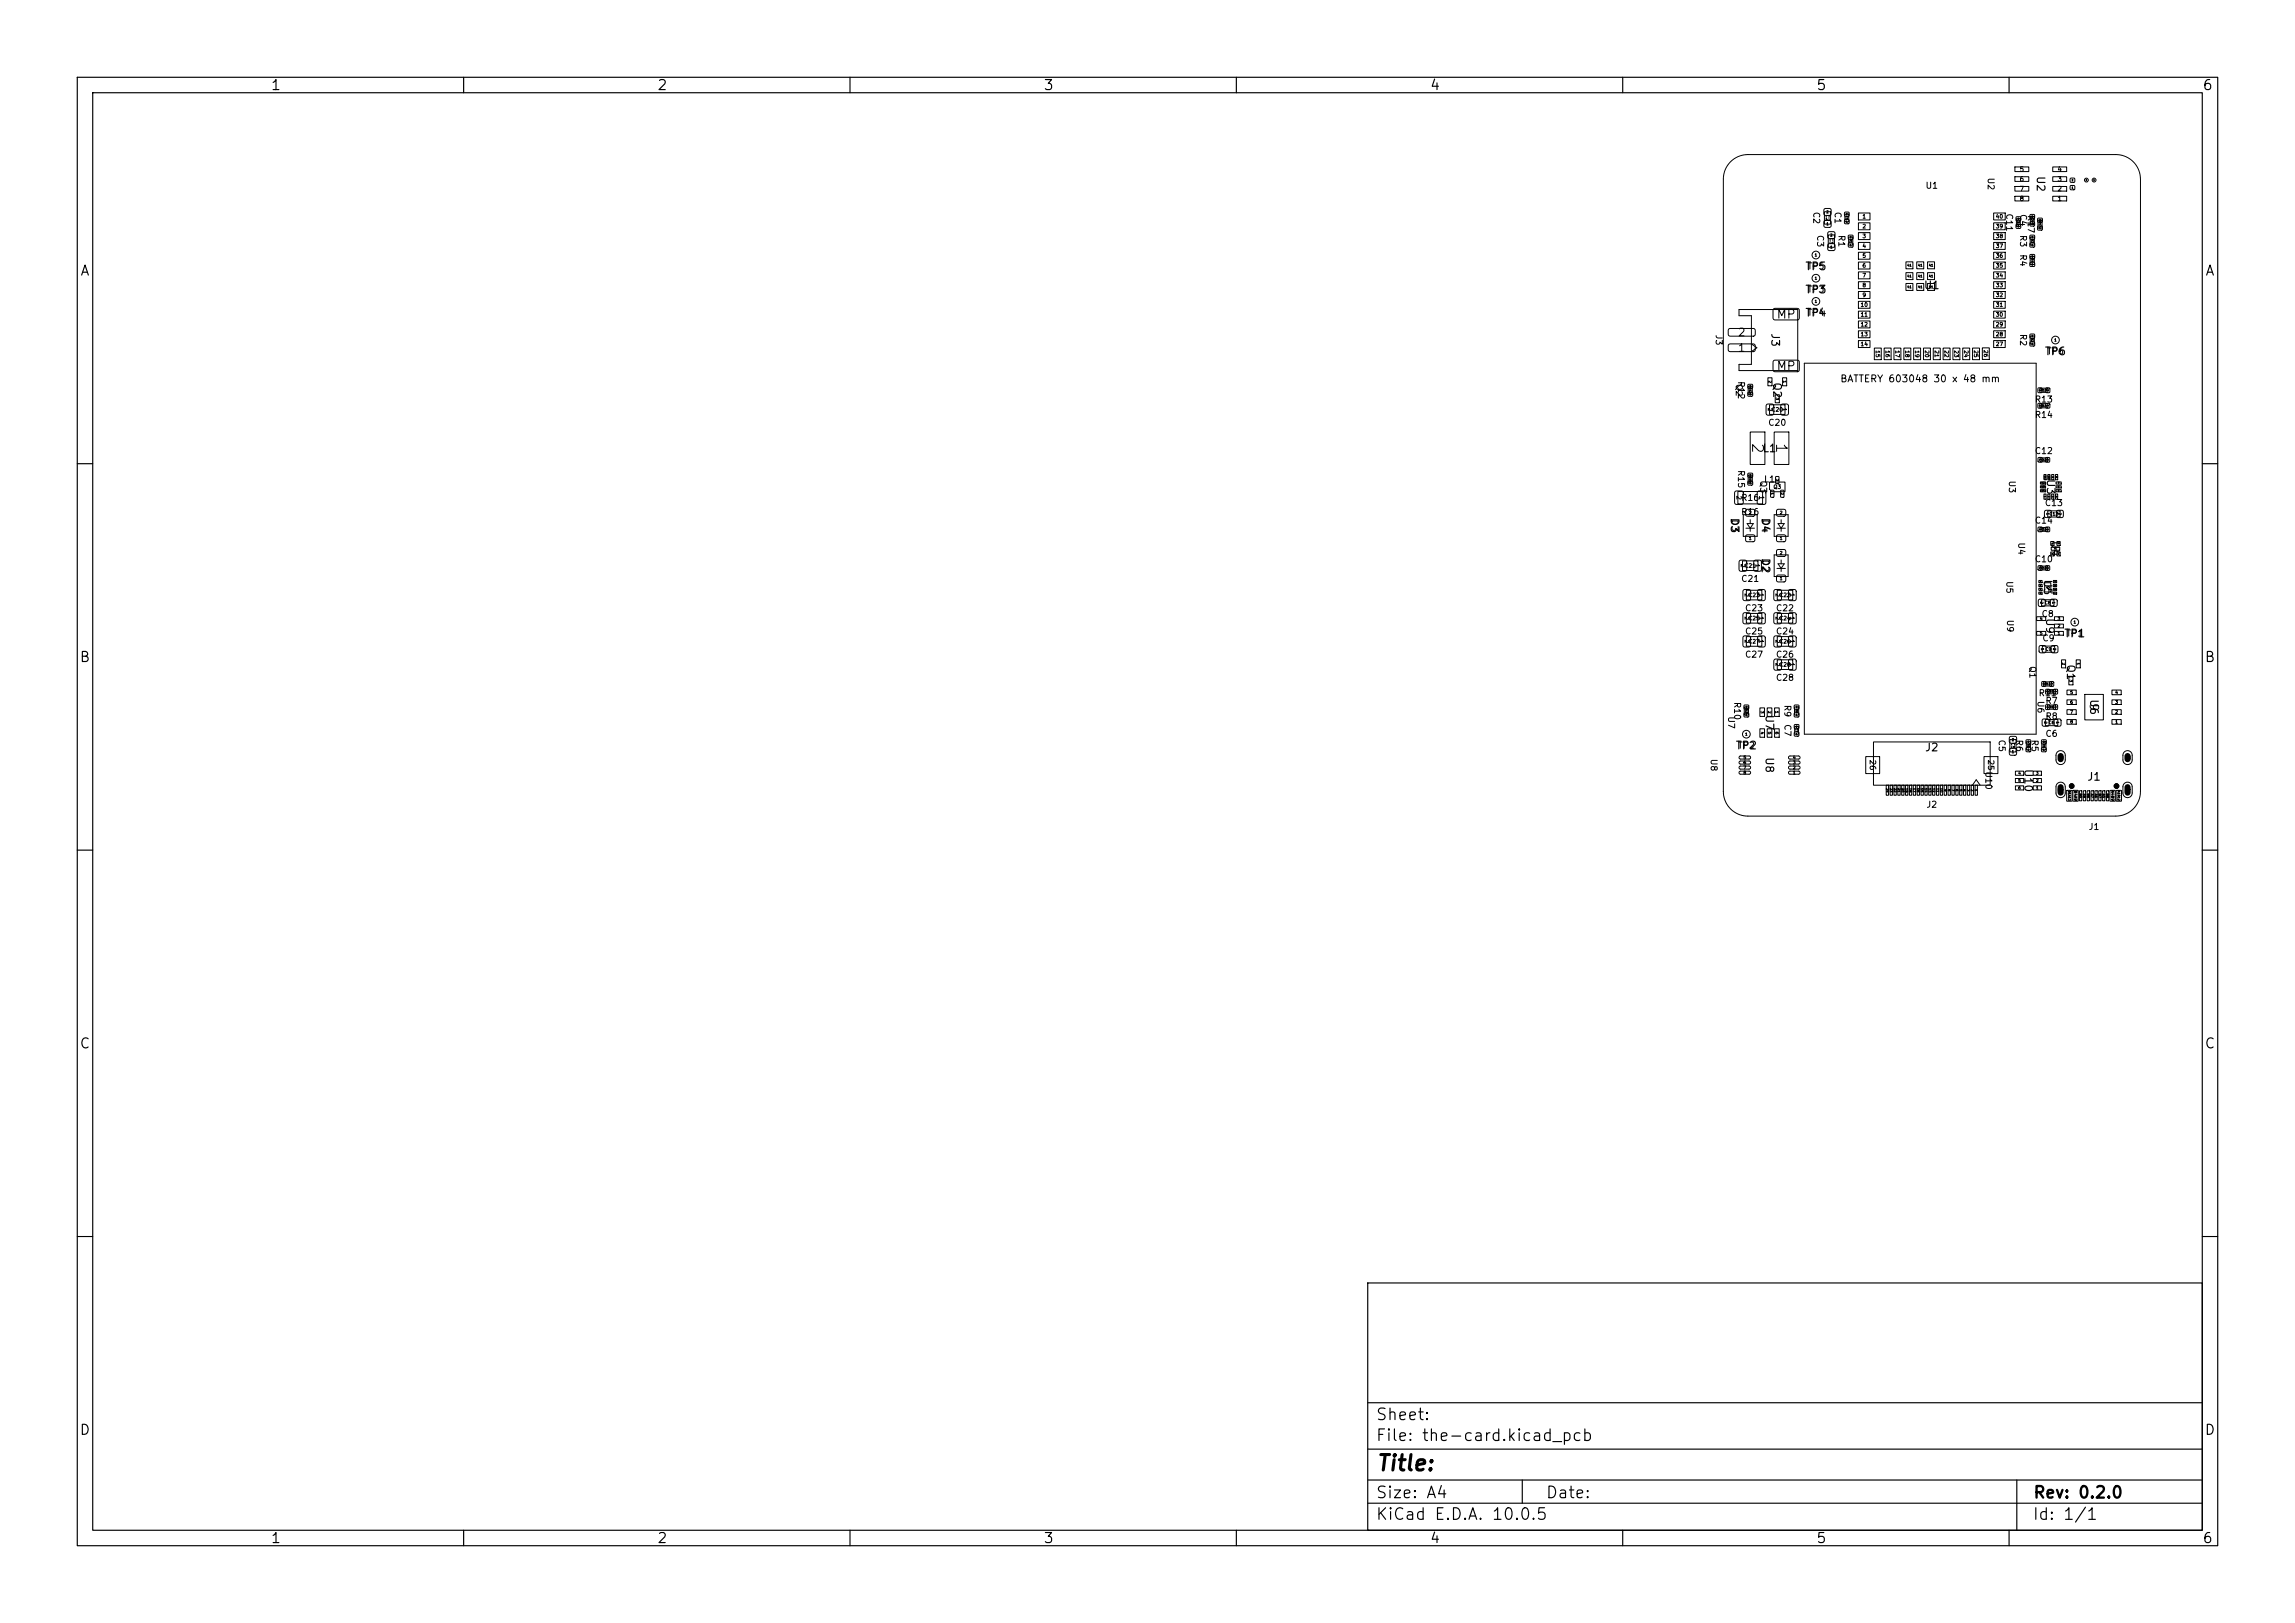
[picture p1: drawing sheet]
<svg xmlns="http://www.w3.org/2000/svg" width="297mm" height="210mm" viewBox="0 0 297 210" stroke-linecap="round" stroke-linejoin="round" font-family="sans-serif">
<defs><g id="words">
<text font-size="2" x="178" y="190.8">Title:</text>
<g font-size="1.5">
<text x="178" y="184.1">Sheet:</text>
<text x="178" y="186.8">File: the-card.kicad_pcb</text>
<text x="178" y="197">KiCad E.D.A. 10.0.5</text>
<text x="178" y="194.2">Size: A4</text>
<text x="200" y="194.2">Date:</text>
<text x="263" y="197">Id: 1/1</text>
<text x="263" y="194.2">Rev: 0.2.0</text>
</g>
<g font-size="1.4">
<text x="226.4" y="57.2" transform="rotate(90 226.4 57.2)">2</text>
<text x="229.5" y="57.2" transform="rotate(90 229.5 57.2)">1</text>
</g>
<g font-size="1.3">
<text x="35" y="12">1</text>
<text x="85" y="12">2</text>
<text x="135" y="12">3</text>
<text x="185" y="12">4</text>
<text x="235" y="12">5</text>
<text x="285" y="12">6</text>
<text x="10.3" y="36">A</text>
<text x="285.3" y="36">A</text>
<text x="10.2" y="86">B</text>
<text x="285.2" y="86">B</text>
<text x="10.2" y="136">C</text>
<text x="285.2" y="136">C</text>
<text x="10.2" y="186">D</text>
<text x="285.2" y="186">D</text>
<text x="35" y="200">1</text>
<text x="85" y="200">2</text>
<text x="135" y="200">3</text>
<text x="185" y="200">4</text>
<text x="235" y="200">5</text>
<text x="285" y="200">6</text>
</g>
<g font-size="1.1">
<text x="229.8" y="41.5">MP</text>
<text x="229.8" y="48.2">MP</text>
<text x="270.2" y="90.9" transform="rotate(90 270.2 90.9)">9</text>
</g>
<g font-size="1">
<text x="263.3" y="22.7" transform="rotate(90 263.3 22.7)">U2</text>
<text x="233.5" y="35.2">TP5</text>
<text x="233.5" y="38.2">TP3</text>
<text x="233.5" y="41.2">TP4</text>
<text x="248.9" y="37.7">U1</text>
<text x="224.8" y="45.8">1</text>
<text x="224.8" y="43.8">2</text>
<text x="229" y="43" transform="rotate(90 229 43)">J3</text>
<text x="264.5" y="46.2">TP6</text>
<text x="229.2" y="49.4" transform="rotate(90 229.2 49.4)">Q2</text>
<text x="228" y="58.8">L1</text>
<text x="264.6" y="61.9" transform="rotate(90 264.6 61.9)">U3</text>
<text x="223.7" y="66.9" transform="rotate(90 223.7 66.9)">D3</text>
<text x="227.7" y="66.9" transform="rotate(90 227.7 66.9)">D4</text>
<text x="265.2" y="69.9" transform="rotate(90 265.2 69.9)">U4</text>
<text x="227.7" y="72.1" transform="rotate(90 227.7 72.1)">D2</text>
<text x="264.2" y="74.9" transform="rotate(90 264.2 74.9)">U5</text>
<text x="264.5" y="79.9" transform="rotate(90 264.5 79.9)">U9</text>
<text x="267" y="82.7">TP1</text>
<text x="267.2" y="85.9" transform="rotate(90 267.2 85.9)">Q1</text>
<text x="228.2" y="92.4" transform="rotate(90 228.2 92.4)">U7</text>
<text x="270.2" y="90.4" transform="rotate(90 270.2 90.4)">U6</text>
<text x="224.5" y="97.2">TP2</text>
<text x="228.2" y="97.9" transform="rotate(90 228.2 97.9)">U8</text>
<text x="249" y="97.5">J2</text>
<text x="261.7" y="99.4" transform="rotate(90 261.7 99.4)">U10</text>
<text x="270" y="101.3">J1</text>
</g>
<text font-size=".9" x="238.1" y="49.7">BATTERY 603048 30 x 48 mm</text>
<g font-size=".8">
<text x="257" y="22.9" transform="rotate(90 257 22.9)">U2</text>
<text x="234.5" y="27.3" transform="rotate(90 234.5 27.3)">C2</text>
<text x="237.2" y="27.3" transform="rotate(90 237.2 27.3)">C1</text>
<text x="249.1" y="24.6">U1</text>
<text x="259.4" y="27.6" transform="rotate(90 259.4 27.6)">C11</text>
<text x="261.2" y="27.6" transform="rotate(90 261.2 27.6)">C4</text>
<text x="262.2" y="27.8" transform="rotate(90 262.2 27.8)">R17</text>
<text x="235" y="30.3" transform="rotate(90 235 30.3)">C3</text>
<text x="237.7" y="30.3" transform="rotate(90 237.7 30.3)">R1</text>
<text x="261.2" y="30.3" transform="rotate(90 261.2 30.3)">R3</text>
<text x="261.2" y="32.8" transform="rotate(90 261.2 32.8)">R4</text>
<text x="221.8" y="43.2" transform="rotate(90 221.8 43.2)">J3</text>
<text x="261.2" y="43.1" transform="rotate(90 261.2 43.1)">R2</text>
<text x="224.4" y="49.6" transform="rotate(90 224.4 49.6)">Q2</text>
<text x="224.7" y="49.3" transform="rotate(90 224.7 49.3)">R12</text>
<text x="263.3" y="52.3">R13</text>
<text x="228.8" y="55.3">C20</text>
<text x="263.3" y="58.9">C12</text>
<text x="263.3" y="54.3">R14</text>
<text x="224.7" y="60.8" transform="rotate(90 224.7 60.8)">R15</text>
<text x="225.3" y="65">R16</text>
<text x="227.6" y="62.1" transform="rotate(90 227.6 62.1)">Q3</text>
<text x="228.2" y="62.6">L1</text>
<text x="259.8" y="62.1" transform="rotate(90 259.8 62.1)">U3</text>
<text x="264.6" y="65.7">C13</text>
<text x="225.3" y="66.8">R16</text>
<text x="261" y="70.1" transform="rotate(90 261 70.1)">U4</text>
<text x="263.3" y="67.9">C14</text>
<text x="225.3" y="75.5">C21</text>
<text x="259.5" y="75.1" transform="rotate(90 259.5 75.1)">U5</text>
<text x="263.3" y="72.9">C10</text>
<text x="225.8" y="79.3">C23</text>
<text x="225.8" y="82.3">C25</text>
<text x="229.8" y="79.3">C22</text>
<text x="229.8" y="82.3">C24</text>
<text x="259.5" y="80.1" transform="rotate(90 259.5 80.1)">U9</text>
<text x="264.1" y="80">C8</text>
<text x="264.2" y="83.2">C9</text>
<text x="225.8" y="85.3">C27</text>
<text x="229.8" y="88.3">C28</text>
<text x="229.8" y="85.3">C26</text>
<text x="262.4" y="86.1" transform="rotate(90 262.4 86.1)">Q1</text>
<text x="223.4" y="92.6" transform="rotate(90 223.4 92.6)">U7</text>
<text x="224.2" y="90.8" transform="rotate(90 224.2 90.8)">R10</text>
<text x="230.7" y="91.1" transform="rotate(90 230.7 91.1)">R9</text>
<text x="230.7" y="93.6" transform="rotate(90 230.7 93.6)">C7</text>
<text x="258.5" y="95.6" transform="rotate(90 258.5 95.6)">C5</text>
<text x="260.7" y="95.6" transform="rotate(90 260.7 95.6)">R6</text>
<text x="262.7" y="95.6" transform="rotate(90 262.7 95.6)">R5</text>
<text x="263.5" y="90.6" transform="rotate(90 263.5 90.6)">U6</text>
<text x="263.8" y="90.3">R11</text>
<text x="264.6" y="93.3">R8</text>
<text x="264.6" y="95.5">C6</text>
<text x="264.6" y="91.3">R7</text>
<text x="221.2" y="98.1" transform="rotate(90 221.2 98.1)">U8</text>
<text x="256.7" y="99.7" transform="rotate(90 256.7 99.7)">U10</text>
<text x="249.2" y="104.7">J2</text>
<text x="270.2" y="107.6">J1</text>
</g>
<g font-size=".7">
<text x="241.8" y="98.2" transform="rotate(90 241.8 98.2)">26</text>
<text x="257.1" y="98.2" transform="rotate(90 257.1 98.2)">25</text>
<text x="266.2" y="101.8" transform="rotate(90 266.2 101.8)">1</text>
<text x="274.8" y="101.8" transform="rotate(90 274.8 101.8)">4</text>
</g>
<g font-size=".6">
<text x="261.3" y="22.4">5</text>
<text x="261.3" y="23.6">6</text>
<text x="266.2" y="23.6">3</text>
<text x="266.2" y="22.4">4</text>
<text x="261.3" y="24.9">7</text>
<text x="261.3" y="26.2">8</text>
<text x="266.2" y="26.2">1</text>
<text x="266.2" y="24.9">2</text>
<text x="224.6" y="64.1" transform="rotate(90 224.6 64.1)">2</text>
<text x="227.5" y="64.1" transform="rotate(90 227.5 64.1)">1</text>
<text x="266.2" y="97.7" transform="rotate(90 266.2 97.7)">2</text>
<text x="274.9" y="97.7" transform="rotate(90 274.9 97.7)">3</text>
</g>
<g font-size=".5">
<text x="241" y="28.4">1</text>
<text x="241" y="29.7">2</text>
<text x="258.2" y="29.7">39</text>
<text x="258.2" y="28.4">40</text>
<text x="241" y="30.9">3</text>
<text x="241" y="32.2">4</text>
<text x="241" y="33.5">5</text>
<text x="241" y="34.7">6</text>
<text x="258.2" y="34.7">35</text>
<text x="258.2" y="33.5">36</text>
<text x="258.2" y="32.2">37</text>
<text x="258.2" y="30.9">38</text>
<text x="240.7" y="39.8">10</text>
<text x="240.7" y="41.1">11</text>
<text x="241" y="36">7</text>
<text x="241" y="37.3">8</text>
<text x="241" y="38.6">9</text>
<text x="258.2" y="41.1">30</text>
<text x="258.2" y="39.8">31</text>
<text x="258.2" y="38.6">32</text>
<text x="258.2" y="37.3">33</text>
<text x="258.2" y="36">34</text>
<text x="240.7" y="42.4">12</text>
<text x="240.7" y="43.6">13</text>
<text x="240.7" y="44.9">14</text>
<text x="242.6" y="45.3" transform="rotate(90 242.6 45.3)">15</text>
<text x="243.9" y="45.3" transform="rotate(90 243.9 45.3)">16</text>
<text x="245.2" y="45.3" transform="rotate(90 245.2 45.3)">17</text>
<text x="246.5" y="45.3" transform="rotate(90 246.5 45.3)">18</text>
<text x="247.7" y="45.3" transform="rotate(90 247.7 45.3)">19</text>
<text x="249" y="45.3" transform="rotate(90 249 45.3)">20</text>
<text x="250.3" y="45.3" transform="rotate(90 250.3 45.3)">21</text>
<text x="251.5" y="45.3" transform="rotate(90 251.5 45.3)">22</text>
<text x="252.8" y="45.3" transform="rotate(90 252.8 45.3)">23</text>
<text x="254.1" y="45.3" transform="rotate(90 254.1 45.3)">24</text>
<text x="255.3" y="45.3" transform="rotate(90 255.3 45.3)">25</text>
<text x="256.6" y="45.2" transform="rotate(90 256.6 45.2)">26</text>
<text x="258.2" y="44.9">27</text>
<text x="258.2" y="43.6">28</text>
<text x="258.2" y="42.4">29</text>
<text x="228.7" y="52.7" transform="rotate(90 228.7 52.7)">2</text>
<text x="229.2" y="53.4">C20</text>
<text x="230.6" y="52.7" transform="rotate(90 230.6 52.7)">1</text>
<text x="229.5" y="63.4">Q3</text>
<text x="225.2" y="72.9" transform="rotate(90 225.2 72.9)">2</text>
<text x="225.7" y="76.7" transform="rotate(90 225.7 76.7)">2</text>
<text x="225.7" y="73.6">C21</text>
<text x="226.2" y="77.4">C23</text>
<text x="227.1" y="72.9" transform="rotate(90 227.1 72.9)">1</text>
<text x="227.6" y="76.7" transform="rotate(90 227.6 76.7)">1</text>
<text x="229.7" y="76.7" transform="rotate(90 229.7 76.7)">2</text>
<text x="230.2" y="77.4">C22</text>
<text x="231.6" y="76.7" transform="rotate(90 231.6 76.7)">1</text>
<text x="225.7" y="79.7" transform="rotate(90 225.7 79.7)">2</text>
<text x="225.7" y="82.7" transform="rotate(90 225.7 82.7)">2</text>
<text x="226.2" y="80.4">C25</text>
<text x="226.2" y="83.4">C27</text>
<text x="227.6" y="79.7" transform="rotate(90 227.6 79.7)">1</text>
<text x="227.6" y="82.7" transform="rotate(90 227.6 82.7)">1</text>
<text x="229.7" y="79.7" transform="rotate(90 229.7 79.7)">2</text>
<text x="229.7" y="82.7" transform="rotate(90 229.7 82.7)">2</text>
<text x="230.2" y="80.4">C24</text>
<text x="230.2" y="83.4">C26</text>
<text x="231.6" y="79.7" transform="rotate(90 231.6 79.7)">1</text>
<text x="231.6" y="82.7" transform="rotate(90 231.6 82.7)">1</text>
<text x="229.7" y="85.7" transform="rotate(90 229.7 85.7)">2</text>
<text x="230.2" y="86.4">C28</text>
<text x="231.6" y="85.7" transform="rotate(90 231.6 85.7)">1</text>
</g>
<g font-size=".4">
<text x="236.2" y="27.8" transform="rotate(90 236.2 27.8)">C2</text>
<text x="236.7" y="30.8" transform="rotate(90 236.7 30.8)">C3</text>
<text x="226.3" y="70">1</text>
<text x="226.3" y="66.7">2</text>
<text x="230.3" y="70">1</text>
<text x="230.3" y="66.7">2</text>
<text x="230.3" y="71.9">2</text>
<text x="265.2" y="66.8">C13</text>
<text x="265.8" y="71.3">5</text>
<text x="230.3" y="75.2">1</text>
<text x="264.7" y="75.8" transform="rotate(90 264.7 75.8)">9</text>
<text x="263.9" y="80.3">4</text>
<text x="263.9" y="82.2">5</text>
<text x="264.6" y="78.3">C8</text>
<text x="266.2" y="82.2">1</text>
<text x="266.2" y="81.3">2</text>
<text x="266.2" y="80.3">3</text>
<text x="264.7" y="84.3">C9</text>
<text x="267.9" y="89.9">5</text>
<text x="273.7" y="89.9">4</text>
<text x="227.8" y="91.9" transform="rotate(90 227.8 91.9)">3</text>
<text x="227.8" y="94.6" transform="rotate(90 227.8 94.6)">4</text>
<text x="228.7" y="91.9" transform="rotate(90 228.7 91.9)">2</text>
<text x="228.7" y="94.6" transform="rotate(90 228.7 94.6)">5</text>
<text x="229.7" y="91.9" transform="rotate(90 229.7 91.9)">1</text>
<text x="229.7" y="94.6" transform="rotate(90 229.7 94.6)">6</text>
<text x="265.1" y="93.8">C6</text>
<text x="267.9" y="91.2">6</text>
<text x="267.9" y="92.4">7</text>
<text x="267.9" y="93.7">8</text>
<text x="273.7" y="93.7">1</text>
<text x="273.7" y="92.4">2</text>
<text x="273.7" y="91.2">3</text>
<text x="225.6" y="98.3">5</text>
<text x="225.6" y="99">6</text>
<text x="225.6" y="99.6">7</text>
<text x="225.6" y="100.3">8</text>
<text x="232" y="100.3">1</text>
<text x="232" y="99.6">2</text>
<text x="232" y="99">3</text>
<text x="232" y="98.3">4</text>
<text x="260.2" y="96.1" transform="rotate(90 260.2 96.1)">C5</text>
<text x="261.1" y="100.3">4</text>
<text x="261.1" y="101.3">5</text>
<text x="263.4" y="101.3">2</text>
<text x="263.4" y="100.3">3</text>
<text x="261.1" y="102.2">6</text>
<text x="263.4" y="102.2">1</text>
</g>
<g font-size=".3">
<text x="236.3" y="29.2">1</text>
<text x="236.3" y="27.7">2</text>
<text x="238.8" y="27.9" transform="rotate(90 238.8 27.9)">C1</text>
<text x="261" y="28.4" transform="rotate(90 261 28.4)">C11</text>
<text x="262.8" y="28.2" transform="rotate(90 262.8 28.2)">C4</text>
<text x="263.8" y="28.6" transform="rotate(90 263.8 28.6)">R17</text>
<text x="234.8" y="33.3">1</text>
<text x="236.8" y="32.2">1</text>
<text x="236.8" y="30.7">2</text>
<text x="239.3" y="30.9" transform="rotate(90 239.3 30.9)">R1</text>
<text x="246.8" y="36">41</text>
<text x="246.8" y="34.6">41</text>
<text x="248.2" y="36">41</text>
<text x="248.2" y="34.6">41</text>
<text x="249.6" y="36">41</text>
<text x="249.6" y="34.6">41</text>
<text x="262.8" y="30.9" transform="rotate(90 262.8 30.9)">R3</text>
<text x="262.8" y="33.4" transform="rotate(90 262.8 33.4)">R4</text>
<text x="234.8" y="36.3">1</text>
<text x="234.8" y="39.3">1</text>
<text x="246.8" y="37.4">41</text>
<text x="248.2" y="37.4">41</text>
<text x="249.6" y="37.4">41</text>
<text x="262.8" y="43.7" transform="rotate(90 262.8 43.7)">R2</text>
<text x="265.8" y="44.3">1</text>
<text x="226.3" y="50.1" transform="rotate(90 226.3 50.1)">R12</text>
<text x="228.8" y="49.2" transform="rotate(90 228.8 49.2)">2</text>
<text x="229.7" y="51.4" transform="rotate(90 229.7 51.4)">3</text>
<text x="230.7" y="49.2" transform="rotate(90 230.7 49.2)">1</text>
<text x="264.1" y="52.7">R14</text>
<text x="264.1" y="50.7">R13</text>
<text x="264.1" y="59.7">C12</text>
<text x="226.3" y="61.6" transform="rotate(90 226.3 61.6)">R15</text>
<text x="229.1" y="63.7" transform="rotate(90 229.1 63.7)">1</text>
<text x="229.8" y="61.9" transform="rotate(90 229.8 61.9)">3</text>
<text x="230.4" y="63.7" transform="rotate(90 230.4 63.7)">2</text>
<text x="264.1" y="68.7">C14</text>
<text x="264.8" y="66.3" transform="rotate(90 264.8 66.3)">1</text>
<text x="266.3" y="66.3" transform="rotate(90 266.3 66.3)">2</text>
<text x="264" y="77.8" transform="rotate(90 264 77.8)">2</text>
<text x="264.1" y="73.7">C10</text>
<text x="265.5" y="77.8" transform="rotate(90 265.5 77.8)">1</text>
<text x="264.1" y="83.8" transform="rotate(90 264.1 83.8)">1</text>
<text x="265.6" y="83.8" transform="rotate(90 265.6 83.8)">2</text>
<text x="268.3" y="80.8">1</text>
<text x="264.6" y="88.7">R11</text>
<text x="265.2" y="89.7">R7</text>
<text x="266.8" y="85.7" transform="rotate(90 266.8 85.7)">2</text>
<text x="267.7" y="87.9" transform="rotate(90 267.7 87.9)">3</text>
<text x="268.7" y="85.7" transform="rotate(90 268.7 85.7)">1</text>
<text x="225.8" y="91.6" transform="rotate(90 225.8 91.6)">R10</text>
<text x="225.8" y="95.3">1</text>
<text x="232.3" y="91.7" transform="rotate(90 232.3 91.7)">R9</text>
<text x="232.3" y="94.2" transform="rotate(90 232.3 94.2)">C7</text>
<text x="260.3" y="96">2</text>
<text x="264.5" y="93.3" transform="rotate(90 264.5 93.3)">2</text>
<text x="265.2" y="91.7">R8</text>
<text x="266" y="93.3" transform="rotate(90 266 93.3)">1</text>
<text x="244" y="101.9" transform="rotate(90 244 101.9)">24</text>
<text x="244.5" y="101.9" transform="rotate(90 244.5 101.9)">23</text>
<text x="245" y="101.9" transform="rotate(90 245 101.9)">22</text>
<text x="245.5" y="101.9" transform="rotate(90 245.5 101.9)">21</text>
<text x="246" y="101.9" transform="rotate(90 246 101.9)">20</text>
<text x="246.5" y="101.9" transform="rotate(90 246.5 101.9)">19</text>
<text x="247" y="101.9" transform="rotate(90 247 101.9)">18</text>
<text x="247.5" y="101.9" transform="rotate(90 247.5 101.9)">17</text>
<text x="248" y="101.9" transform="rotate(90 248 101.9)">16</text>
<text x="248.5" y="101.9" transform="rotate(90 248.5 101.9)">15</text>
<text x="249" y="101.9" transform="rotate(90 249 101.9)">14</text>
<text x="249.5" y="101.9" transform="rotate(90 249.5 101.9)">13</text>
<text x="250" y="101.9" transform="rotate(90 250 101.9)">12</text>
<text x="250.5" y="101.9" transform="rotate(90 250.5 101.9)">11</text>
<text x="251" y="101.9" transform="rotate(90 251 101.9)">10</text>
<text x="260.3" y="97.5">1</text>
<text x="262.3" y="96.2" transform="rotate(90 262.3 96.2)">R6</text>
<text x="264.3" y="96.2" transform="rotate(90 264.3 96.2)">R5</text>
<text x="251.5" y="102.1" transform="rotate(90 251.5 102.1)">9</text>
<text x="252" y="102.1" transform="rotate(90 252 102.1)">8</text>
<text x="252.5" y="102.1" transform="rotate(90 252.5 102.1)">7</text>
<text x="253" y="102.1" transform="rotate(90 253 102.1)">6</text>
<text x="253.5" y="102.1" transform="rotate(90 253.5 102.1)">5</text>
<text x="254" y="102.1" transform="rotate(90 254 102.1)">4</text>
<text x="254.5" y="102.1" transform="rotate(90 254.5 102.1)">3</text>
<text x="255" y="102.1" transform="rotate(90 255 102.1)">2</text>
<text x="255.5" y="102.1" transform="rotate(90 255.5 102.1)">1</text>
<text x="267.6" y="102.3" transform="rotate(90 267.6 102.3)">B1A12</text>
<text x="268.3" y="102.3" transform="rotate(90 268.3 102.3)">B4A9</text>
<text x="269" y="102.6" transform="rotate(90 269 102.6)">B5</text>
<text x="269.5" y="102.7" transform="rotate(90 269.5 102.7)">A8</text>
<text x="270" y="102.6" transform="rotate(90 270 102.6)">B6</text>
<text x="270.5" y="102.7" transform="rotate(90 270.5 102.7)">A7</text>
<text x="271" y="102.7" transform="rotate(90 271 102.7)">A6</text>
<text x="271.5" y="102.6" transform="rotate(90 271.5 102.6)">B7</text>
<text x="272" y="102.7" transform="rotate(90 272 102.7)">A5</text>
<text x="272.5" y="102.6" transform="rotate(90 272.5 102.6)">B8</text>
<text x="273.1" y="102.3" transform="rotate(90 273.1 102.3)">A4B9</text>
<text x="274" y="102.3" transform="rotate(90 274 102.3)">A1B12</text>
</g>
<g font-size=".2">
<text x="268.1" y="23.5">2</text>
<text x="238.9" y="28.8">1</text>
<text x="238.9" y="27.9">2</text>
<text x="261.1" y="29.4">1</text>
<text x="261.1" y="28.5">2</text>
<text x="262.9" y="29.1">1</text>
<text x="262.9" y="28.2">2</text>
<text x="263.9" y="29.7">1</text>
<text x="263.9" y="28.7">2</text>
<text x="268.1" y="24.4">1</text>
<text x="239.4" y="31.9">1</text>
<text x="239.4" y="30.9">2</text>
<text x="262.9" y="31.9">1</text>
<text x="262.9" y="30.9">2</text>
<text x="262.9" y="34.4">1</text>
<text x="262.9" y="33.4">2</text>
<text x="262.9" y="44.7">1</text>
<text x="262.9" y="43.7">2</text>
<text x="226.4" y="51.2">1</text>
<text x="226.4" y="50.2">2</text>
<text x="263.8" y="50.4" transform="rotate(90 263.8 50.4)">2</text>
<text x="263.8" y="52.4" transform="rotate(90 263.8 52.4)">2</text>
<text x="264.8" y="50.4" transform="rotate(90 264.8 50.4)">1</text>
<text x="264.8" y="52.4" transform="rotate(90 264.8 52.4)">1</text>
<text x="263.9" y="59.4" transform="rotate(90 263.9 59.4)">1</text>
<text x="264.8" y="59.4" transform="rotate(90 264.8 59.4)">2</text>
<text x="226.4" y="62.7">1</text>
<text x="226.4" y="61.7">2</text>
<text x="264.2" y="62.7">12</text>
<text x="264.2" y="63.2">13</text>
<text x="264.2" y="63.7">14</text>
<text x="264.5" y="61.5" transform="rotate(90 264.5 61.5)">11</text>
<text x="264.5" y="64.1" transform="rotate(90 264.5 64.1)">1</text>
<text x="265" y="61.5" transform="rotate(90 265 61.5)">10</text>
<text x="265" y="64.1" transform="rotate(90 265 64.1)">2</text>
<text x="265.5" y="61.6" transform="rotate(90 265.5 61.6)">9</text>
<text x="265.5" y="64.1" transform="rotate(90 265.5 64.1)">3</text>
<text x="266" y="61.6" transform="rotate(90 266 61.6)">8</text>
<text x="266" y="64.1" transform="rotate(90 266 64.1)">4</text>
<text x="266.3" y="63.7">5</text>
<text x="266.3" y="63.2">6</text>
<text x="266.3" y="62.7">7</text>
<text x="263.9" y="68.4" transform="rotate(90 263.9 68.4)">1</text>
<text x="264.8" y="68.4" transform="rotate(90 264.8 68.4)">2</text>
<text x="263.9" y="73.4" transform="rotate(90 263.9 73.4)">1</text>
<text x="264.8" y="73.4" transform="rotate(90 264.8 73.4)">2</text>
<text x="264.3" y="88.4" transform="rotate(90 264.3 88.4)">2</text>
<text x="264.8" y="89.4" transform="rotate(90 264.8 89.4)">2</text>
<text x="265.3" y="88.4" transform="rotate(90 265.3 88.4)">1</text>
<text x="265.8" y="89.4" transform="rotate(90 265.8 89.4)">1</text>
<text x="225.9" y="92.7">1</text>
<text x="225.9" y="91.7">2</text>
<text x="232.4" y="92.7">1</text>
<text x="232.4" y="91.7">2</text>
<text x="232.4" y="95.1">1</text>
<text x="232.4" y="94.2">2</text>
<text x="264.8" y="91.4" transform="rotate(90 264.8 91.4)">2</text>
<text x="265.8" y="91.4" transform="rotate(90 265.8 91.4)">1</text>
<text x="262.4" y="97.2">1</text>
<text x="262.4" y="96.2">2</text>
<text x="264.4" y="97.2">1</text>
<text x="264.4" y="96.2">2</text>
</g>
</g></defs>
<g fill="none" stroke="#000" stroke-width=".15">
<path d="M10 10h277v190h-277zM12 12h273v186h-273zM60 10v2M110 10v2M160 10v2M210 10v2M260 10v2M10 60h2M285 60h2M10 110h2M285 110h2M10 160h2"/>
<path d="M177 166h108v32h-108zM285 160h2M60 198v2M110 198v2M160 198v2M177 194.5h108M177 191.5h108M177 187.5h108M177 181.5h108M197 191.5v3M210 198v2M260 198v2"/>
<path d="M261 191.5v6.5"/>
</g>
<g fill="none" stroke="#000" stroke-width=".13">
<path d="M224 20.9a3.2 3.2 0 0 1 2.2-.9h47.6a3.2 3.2 0 0 1 3.2 3.2v79.2a3.2 3.2 0 0 1-3.2 3.2h-47.6a3.2 3.2 0 0 1-3.2-3.2v-79.2a3.2 3.2 0 0 1 1-2.3zM229.5 40l.2-.1h3l.2 .3-.1 1-.2 .2h-3l-.1-.2zM236.1 28.6l.2-.1 .6 .1 .1 .2-.1 .6h-.1h-.7l-.1-.2zM236.1 27h.2h.6l.1 .2-.1 .6-.1 .1-.7-.1-.1-.2zM236.1 27.4h.8v1.6h-.8zM236.6 31.6l.2-.1 .6 .1 .1 .2-.1 .6h-.1h-.7l-.1-.2zM236.6 30h.2h.6l.1 .2-.1 .6-.1 .1-.7-.1-.1-.2zM236.6 30.4h.8v1.6h-.8zM238.7 28.4h.6v.5h-.6zM238.7 27.5h.6v.5h-.6zM238.8 27.7h.5v1h-.5zM239.2 31.5h.6v.4h-.6z"/>
<path d="M239.2 30.5h.6v.4h-.6zM239.2 30.7h.6v1h-.6zM240.5 27.6h1.5v.9h-1.5zM240.5 28.8h1.5v.9h-1.5zM240.5 30.1h1.5v.9h-1.5zM240.5 31.4h1.5v.9h-1.5zM240.5 32.6h1.5v.9h-1.5zM240.5 33.9h1.5v.9h-1.5zM240.5 35.2h1.5v.9h-1.5zM240.5 36.5h1.5v.8h-1.5zM240.5 37.7h1.5v.9h-1.5zM240.5 39h1.5v.9h-1.5z"/>
<path d="M246.7 36.7h.9v.9h-.9zM246.7 35.3h.9v.9h-.9zM246.7 33.9h.9v.9h-.9zM248.1 36.7h.9v.9h-.9zM248.1 35.3h.9v.9h-.9zM248.1 33.9h.9v.9h-.9zM249.5 36.7h.9v.9h-.9zM249.5 35.3h.9v.9h-.9zM249.5 33.9h.9v.9h-.9zM258 39h1.5v.9h-1.5zM258 37.7h1.5v.9h-1.5zM258 36.5h1.5v.8h-1.5z"/>
<path d="M258 35.2h1.5v.9h-1.5zM258 33.9h1.5v.9h-1.5zM258 32.6h1.5v.9h-1.5zM258 31.4h1.5v.9h-1.5zM258 30.1h1.5v.9h-1.5zM258 28.8h1.5v.9h-1.5zM258 27.6h1.5v.9h-1.5zM260.8 21.6h1.8v.6h-1.8zM260.8 22.9h1.8v.6h-1.8zM260.8 24.1h1.8v.6h-1.8zM260.8 25.4h1.8v.6h-1.8zM260.9 29h.6v.5h-.6z"/>
<path d="M260.9 28.1h.6v.5h-.6zM261 28.3h.5v1h-.5zM262.7 31.5h.6v.4h-.6zM262.7 30.5h.6v.4h-.6zM262.7 34h.6v.4h-.6zM262.7 33h.6v.4h-.6zM262.7 30.7h.6v1h-.6zM262.7 33.2h.6v1h-.6zM262.7 28.7h.6v.5h-.6zM262.7 27.8h.6v.5h-.6zM262.8 28h.5v1h-.5zM263.7 29.3h.6v.4h-.6z"/>
<path d="M263.7 28.3h.6v.4h-.6zM263.7 28.5h.6v1h-.6zM265.7 25.4h1.8v.6h-1.8zM265.7 24.1h1.8v.6h-1.8zM265.7 22.9h1.8v.6h-1.8zM265.7 21.6h1.8v.6h-1.8zM267.9 24h.6v.5h-.6zM267.9 23.1h.6v.5h-.6zM223.7 44.6l.2-.1h3.1l.2 .2-.1 .6-.2 .2h-3.1l-.1-.2zM223.7 42.6l.2-.1h3.1l.2 .2-.1 .6-.2 .2h-3.1l-.1-.2zM225.1 40.1h7.6v7.9h-7.6v-.8h1.6v-6.3h-1.6zM226.2 50.8h.6v.4h-.6z"/>
<path d="M226.2 49.8h.6v.4h-.6zM226.2 50h.6v1h-.6zM226.5 55.9h1.9v4.2h-1.9zM226.7 44.5l.7 .5-.7 .5M228.6 52.3h.7l.2 .1 .1 1.1-.2 .2h-.6l-.2-.1v-1.1zM228.8 48.9h.5v1h-.5zM229 52.4h2v1.2h-2zM229.5 46.7l.2-.1h3l.2 .3-.1 1-.2 .2h-3l-.1-.2zM229.6 55.9h1.9v4.2h-1.9zM229.7 51.1h.6v1h-.6zM230.5 52.3h.7l.2 .1 .1 1.1-.2 .2h-.6l-.2-.1v-1.1zM230.7 48.9h.5v1h-.5z"/>
<path d="M233.5 47h30v48h-30zM240.5 40.3h1.5v.9h-1.5zM240.5 41.5h1.5v.9h-1.5zM240.5 42.8h1.5v.9h-1.5zM240.5 44.1h1.5v.9h-1.5zM242.6 45h.9v1.5h-.9zM243.8 45h.9v1.5h-.9zM245.1 45h.9v1.5h-.9zM246.4 45h.9v1.5h-.9zM247.7 45h.9v1.5h-.9zM248.9 45h.9v1.5h-.9zM250.2 45h.9v1.5h-.9z"/>
<path d="M251.5 45h.9v1.5h-.9zM252.7 45h.9v1.5h-.9zM254 45h.9v1.5h-.9zM255.3 45h.9v1.5h-.9zM256.5 45h.9v1.5h-.9zM258 44.1h1.5v.9h-1.5zM258 42.8h1.5v.9h-1.5zM258 41.5h1.5v.9h-1.5zM258 40.3h1.5v.9h-1.5zM262.7 44.3h.6v.4h-.6zM262.7 43.3h.6v.4h-.6zM262.7 43.5h.6v1h-.6z"/>
<path d="M263.8 52.2h.4v.6h-.4zM263.8 50.2h.4v.6h-.4zM263.8 59.2h.5v.6h-.5zM264 52.2h1v.6h-1zM264 50.2h1v.6h-1zM264 59.3h1v.4h-1zM264.7 59.2h.5v.6h-.5zM264.8 52.2h.4v.6h-.4zM264.8 50.2h.4v.6h-.4zM224.6 63.6l.8-.1 .2 .2v1.3l-.2 .3h-.7l-.2-.2v-1.3zM224.9 63.6h3.2v1.6h-3.2zM225.1 72.5h.7l.2 .1 .1 1.1-.2 .2h-.6l-.2-.1v-1.1z"/>
<path d="M225.5 72.6h2v1.2h-2zM225.6 66.6h1.8v2.8h-1.8zM225.6 76.3h.7l.2 .1 .1 1.1-.2 .2h-.6l-.2-.1v-1.1zM225.6 79.3h.7l.2 .1 .1 1.1-.2 .2h-.6l-.2-.1v-1.1zM226 68.4h1.1M226 69.3l.1-.1 .9 .1 .1 .1-.1 .6-.1 .1-.9-.1-.1-.1zM226 66l.1-.1 .9 .1 .1 .1-.1 .6-.1 .1-.9-.1-.1-.1zM226 76.4h2v1.2h-2zM226 79.4h2v1.2h-2zM226.1 67.8h.8l-.4 .6zM226.2 62.3h.6v.4h-.6zM226.2 61.3h.6v.4h-.6z"/>
<path d="M226.2 61.5h.6v1h-.6zM226.5 67.3v.5M226.5 68.4v.4M227 72.5h.7l.2 .1 .1 1.1-.2 .2h-.6l-.2-.1v-1.1zM227.5 63.6l.8-.1 .2 .2v1.3l-.1 .3h-.7l-.3-.2v-1.3zM227.5 76.3h.7l.2 .1 .1 1.1-.2 .2h-.6l-.2-.1v-1.1zM227.5 79.3h.7l.2 .1 .1 1.1-.2 .2h-.6l-.2-.1v-1.1zM229 62.4h2v1.2h-1.7l-.3-.3zM229.2 63.5h.4l-.1 .8h-.4zM229.6 66.6h1.8v2.8h-1.8zM229.6 71.8h1.8v2.8h-1.8zM229.6 76.3h.7l.2 .1 .1 1.1-.2 .2h-.6l-.2-.1v-1.1z"/>
<path d="M229.6 79.3h.7l.2 .1 .1 1.1-.2 .2h-.6l-.2-.1v-1.1zM229.8 61.7h.4v.9l-.4-.1zM230 68.4h1.1M230 73.6h1.1M230 69.3l.1-.1 .9 .1 .1 .1-.1 .6-.1 .1-.9-.1-.1-.1zM230 66l.1-.1 .9 .1 .1 .1-.1 .6-.1 .1-.9-.1-.1-.1zM230 74.5l.1-.1 .9 .1 .1 .1-.1 .6-.1 .1-.9-.1-.1-.1zM230 71.2l.1-.1 .9 .1 .1 .1-.1 .6-.1 .1-.9-.1-.1-.1zM230 76.4h2v1.2h-2zM230 79.4h2v1.2h-2zM230.1 67.8h.8l-.4 .6zM230.1 73h.8l-.4 .6z"/>
<path d="M230.5 63.5h.4l-.1 .8h-.4zM230.5 67.3v.5M230.5 68.4v.4M230.5 72.5v.5M230.5 73.6v.4M231.5 76.3h.7l.2 .1 .1 1.1-.2 .2h-.6l-.2-.1v-1.1zM231.5 79.3h.7l.2 .1 .1 1.1-.2 .2h-.6l-.2-.1v-1.1zM263.6 79.8h1.1v.5h-1.1zM263.8 73.2h.5v.6h-.5zM263.8 68.2h.5v.6h-.5zM263.8 77.6l.2-.1 .6 .1 .1 .1-.1 .7-.1 .1-.7-.1v-.1zM263.9 75.1h.4v.3h-.4z"/>
<path d="M263.9 75.6h.4v.3h-.4zM263.9 76.1h.4v.3h-.4zM263.9 76.6h.4v.3h-.4zM264 73.3h1v.4h-1zM264 68.3h1v.4h-1zM264.1 62.4h.6v.2h-.6zM264.1 62.9h.6v.2h-.6zM264.1 63.4h.6v.2h-.6zM264.2 77.6h1.6v.8h-1.6zM264.5 63.9h.3v.7h-.3zM264.5 61.4h.3v.7h-.3zM264.6 75.4h.8v1.2h-.8z"/>
<path d="M264.6 66.1l.2-.1 .6 .1 .1 .2-.1 .6-.1 .1-.7-.1v-.2zM264.7 73.2h.5v.6h-.5zM264.7 68.2h.5v.6h-.5zM265 66.1h1.6v.8h-1.6zM265 63.9h.3v.7h-.3zM265 61.4h.3v.7h-.3zM265.4 77.6l.2-.1 .6 .1v.1v.7l-.2 .1-.6-.1zM265.4 71.4h.4v.5h-.4zM265.4 70.1h.4v.5h-.4zM265.5 70.8h1.1v.4h-1.1zM265.5 63.9h.3v.7h-.3zM265.5 61.4h.3v.7h-.3z"/>
<path d="M265.7 76.6h.5v.3h-.5zM265.7 76.1h.5v.3h-.5zM265.7 75.6h.5v.3h-.5zM265.7 75.1h.5v.3h-.5zM265.9 79.8h1.1v.5h-1.1zM266 63.9h.3v.7h-.3zM266 61.4h.3v.7h-.3zM266.1 63.4h.7v.2h-.7zM266.1 62.9h.7v.2h-.7zM266.1 62.4h.7v.2h-.7zM266.2 71.4h.4v.5h-.4zM266.2 70.1h.4v.5h-.4z"/>
<path d="M266.2 66.1l.2-.1 .6 .1v.2v.6l-.2 .1-.6-.1-.1-.2zM225.1 97.9l1.3-.1 .2 .2-.2 .2h-1.2l-.1-.1zM225.1 98.5h1.3l.2 .2-.2 .2h-1.2l-.1-.2zM225.1 99.2l1.3-.1 .2 .2-.2 .2h-1.2l-.1-.1zM225.1 99.8h1.3l.2 .2-.2 .2h-1.2l-.1-.2zM225.6 82.3h.7l.2 .1 .1 1.1-.2 .2h-.6l-.2-.1v-1.1zM225.7 92.3h.6v.4h-.6zM225.7 91.3h.6v.4h-.6zM225.7 91.5h.6v1h-.6zM226 82.4h2v1.2h-2zM227.5 82.3h.7l.2 .1 .1 1.1-.2 .2h-.6l-.2-.1v-1.1zM227.8 91.6h.6v1.1h-.6z"/>
<path d="M227.8 94.3h.6v1.1h-.6zM228.7 91.6h.6v1.1h-.6zM228.7 94.3h.6v1.1h-.6zM229.6 85.3h.7l.2 .1 .1 1.1-.2 .2h-.6l-.2-.1v-1.1zM229.6 82.3h.7l.2 .1 .1 1.1-.2 .2h-.6l-.2-.1v-1.1zM229.7 91.6h.6v1.1h-.6zM229.7 94.3h.6v1.1h-.6zM230 85.4h2v1.2h-2zM230 82.4h2v1.2h-2zM231.5 99.8h1.3l.2 .2-.2 .2h-1.2l-.1-.2zM231.5 99.2l1.3-.1 .2 .2-.2 .2h-1.2l-.1-.1zM231.5 98.5h1.3l.2 .2-.2 .2h-1.2l-.1-.2z"/>
<path d="M231.5 97.9l1.3-.1 .2 .2-.2 .2h-1.2l-.1-.1zM231.5 85.3h.7l.2 .1 .1 1.1-.2 .2h-.6l-.2-.1v-1.1zM231.5 82.3h.7l.2 .1 .1 1.1-.2 .2h-.6l-.2-.1v-1.1zM232.2 92.3h.6v.4h-.6zM232.2 91.3h.6v.4h-.6zM232.2 91.5h.6v1h-.6zM232.2 94.7h.6v.5h-.6zM232.2 93.8h.6v.5h-.6zM232.3 94h.5v1h-.5zM241.5 97.9h1.8v2.2h-1.8zM242.5 96h15.1v5.6h-15.1zM256.8 97.9h1.8v2.2h-1.8z"/>
<path d="M260.1 96.9l.2-.1 .6 .1 .1 .2-.1 .6h-.1h-.7l-.1-.2zM260.1 95.3h.2h.6l.1 .2-.1 .6-.1 .1-.7-.1-.1-.1zM260.1 95.7h.8v1.6h-.8zM260.8 99.8h1.1v.5h-1.1zM262.2 96.8h.6v.4h-.6zM262.2 95.8h.6v.4h-.6zM262.2 96h.6v1h-.6zM263.1 99.8h1.1v.5h-1.1zM263.6 81.7h1.1v.5h-1.1zM263.9 83.6l.2-.1 .6 .1 .1 .1-.1 .7-.1 .1-.7-.1v-.1zM264.2 96.8h.6v.4h-.6zM264.2 95.8h.6v.4h-.6z"/>
<path d="M264.2 96h.6v1h-.6zM264.3 88.2h.4v.6h-.4zM264.3 83.6h1.6v.8h-1.6zM264.3 93.1l.2-.1 .6 .1v.8l-.1 .1-.7-.1v-.2zM264.5 88.2h1v.6h-1zM264.7 93.1h1.6v.8h-1.6zM264.8 91.2h.4v.6h-.4zM264.8 89.2h.4v.6h-.4zM265 91.2h1v.6h-1zM265 89.2h1v.6h-1zM265.3 88.2h.4v.6h-.4zM265.5 83.6l.2-.1 .6 .1v.1v.7l-.2 .1-.6-.1-.1-.1z"/>
<path d="M265.8 91.2h.4v.6h-.4zM265.8 89.2h.4v.6h-.4zM265.9 81.7h1.1v.5h-1.1zM265.9 80.8h1.1v.4h-1.1zM265.9 93.1l.2-.1 .6 .1v.2v.6l-.2 .1-.6-.1-.1-.2zM266.2 97.3a.6 .6 0 0 1 .7-.1 .6 .6 0 0 1 .4 .5v.6a.6 .6 0 0 1-.6 .6 .6 .6 0 0 1-.6-.6v-.7zM266.8 85.4h.5v1h-.5zM267.5 89.3h1.2v.6h-1.2zM267.5 90.6h1.2v.6h-1.2zM267.5 91.8h1.2v.6h-1.2zM267.5 93.1h1.2v.6h-1.2zM267.7 87.6h.6v1h-.6z"/>
<path d="M268.7 85.4h.5v1h-.5zM269.8 89.8h2.4v3.3h-2.4zM273.3 93.1h1.2v.6h-1.2zM273.3 91.8h1.2v.6h-1.2zM273.3 90.6h1.2v.6h-1.2zM273.3 89.3h1.2v.6h-1.2zM274.9 97.3a.6 .6 0 0 1 .7-.1 .6 .6 0 0 1 .3 .5v.6a.6 .6 0 0 1-.6 .6 .6 .6 0 0 1-.6-.6v-.7zM244.1 101.6h.3v1.3h-.3zM244.6 101.6h.3v1.3h-.3zM245.1 101.6h.3v1.3h-.3zM245.6 101.6h.3v1.3h-.3zM246.1 101.6h.3v1.3h-.3z"/>
<path d="M246.6 101.6h.3v1.3h-.3zM247.1 101.6h.3v1.3h-.3zM247.6 101.6h.3v1.3h-.3zM248.1 101.6h.3v1.3h-.3zM248.6 101.6h.3v1.3h-.3zM249.1 101.6h.3v1.3h-.3zM249.6 101.6h.3v1.3h-.3zM250.1 101.6h.3v1.3h-.3zM250.6 101.6h.3v1.3h-.3zM251.1 101.6h.3v1.3h-.3zM251.6 101.6h.3v1.3h-.3zM252.1 101.6h.3v1.3h-.3z"/>
<path d="M252.6 101.6h.3v1.3h-.3zM253.1 101.6h.3v1.3h-.3zM253.6 101.6h.3v1.3h-.3zM254.1 101.6h.3v1.3h-.3zM254.6 101.6h.3v1.3h-.3zM255.1 101.6h.3v1.3h-.3zM255.3 101.6l.5-.7 .5 .7M255.6 101.6h.3v1.3h-.3zM260.8 100.7h1.1v.6h-1.1zM260.8 101.7h1.1v.5h-1.1zM263.1 101.7h1.1v.5h-1.1zM263.1 100.7h1.1v.6h-1.1z"/>
<path d="M266.2 101.4a.6 .6 0 0 1 .7-.1 .6 .6 0 0 1 .4 .5v.8a.6 .6 0 0 1-.6 .6 .6 .6 0 0 1-.6-.6v-.9zM267.5 102.3h.6v1.4h-.6zM268.3 102.3h.6v1.4h-.6zM269.1 102.3h.3v1.3h-.3zM269.6 102.3h.3v1.3h-.3zM270.1 102.3h.3v1.3h-.3zM270.6 102.3h.3v1.3h-.3zM271.1 102.3h.3v1.3h-.3zM271.6 102.3h.3v1.3h-.3zM272.1 102.3h.3v1.3h-.3zM272.6 102.3h.3v1.3h-.3zM273.1 102.3h.6v1.4h-.6z"/>
<path d="M273.9 102.3h.6v1.4h-.6zM274.9 101.4a.6 .6 0 0 1 .7-.1 .6 .6 0 0 1 .3 .5v.8a.6 .6 0 0 1-.6 .6 .6 .6 0 0 1-.6-.6v-.8z"/>
<circle cx="235" cy="39" r=".5"/>
<circle cx="235" cy="36" r=".5"/>
<circle cx="235" cy="33" r=".5"/>
<circle cx="270" cy="23.3" r=".25"/>
<circle cx="271" cy="23.3" r=".25"/>
<circle cx="266" cy="44" r=".5"/>
<circle cx="226" cy="95" r=".5"/>
<circle cx="268.5" cy="80.5" r=".5"/>
<circle cx="268.1" cy="101.7" r=".3"/>
<circle cx="273.9" cy="101.7" r=".3"/>
</g>
<g fill="#000" stroke="#000" stroke-width=".13">
<circle cx="268.1" cy="101.7" r=".3"/>
<circle cx="273.9" cy="101.7" r=".3"/>
</g>
<path d="M266.7 97.8v.4M275.3 97.8v.4M266.7 101.9v.7M275.3 101.9v.7" fill="none" stroke="#000" stroke-width=".8"/>
<use href="#words"/>
</svg>
